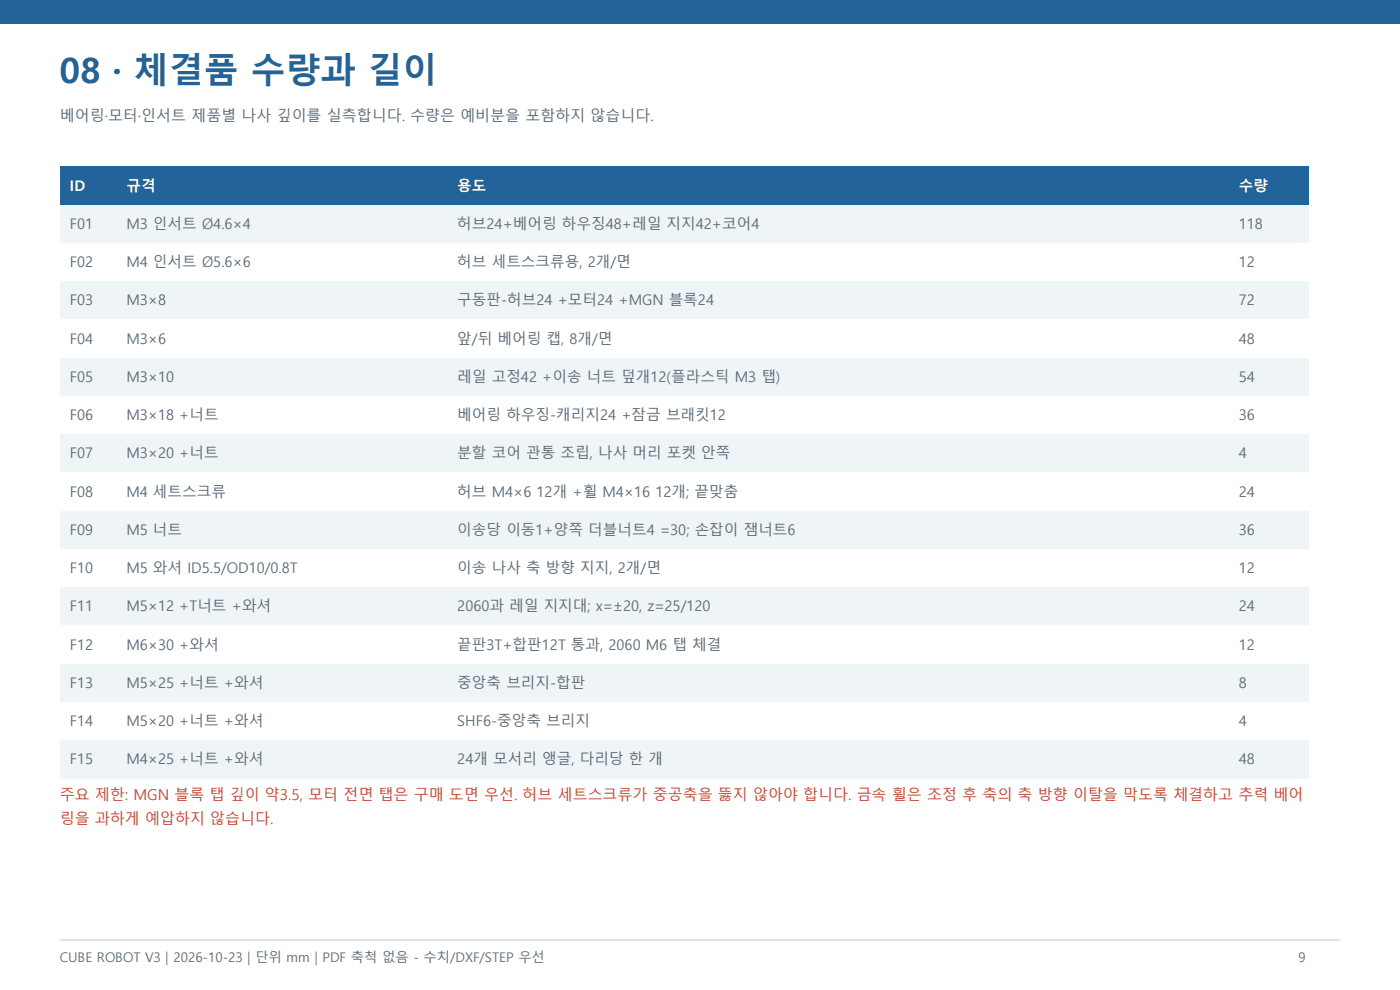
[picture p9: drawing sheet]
<svg xmlns="http://www.w3.org/2000/svg" width="297mm" height="210mm" viewBox="0 0 297 210" stroke-linecap="round" stroke-linejoin="round" font-family="sans-serif">
<defs><g id="words">
<text font-size="7.4" fill="#22639a" x="12.7" y="17.6">08 · 체결품 수량과 길이</text>
<text font-size="3.2" fill="#5c6a76" x="12.7" y="25.8">베어링·모터·인서트 제품별 나사 깊이를 실측합니다. 수량은 예비분을 포함하지 않습니다.</text>
<g font-size="3.2" fill="#c34a35">
<text x="12.7" y="169.8">주요 제한: MGN 블록 탭 깊이 약3.5, 모터 전면 탭은 구매 도면 우선. 허브 세트스크류가 중공축을 뚫지 않아야 합니다. 금속 휠은 조정 후 축의 축 방향 이탈을 막도록 체결하고 추력 베어</text>
<text x="12.7" y="174.7">링을 과하게 예압하지 않습니다.</text>
</g>
<g font-size="3.1" fill="#fff">
<text x="14.8" y="40.5">ID</text>
<text x="26.8" y="40.5">규격</text>
<text x="97" y="40.5">용도</text>
<text x="262.8" y="40.5">수량</text>
</g>
<g font-size="3.1" fill="#5c6a76">
<text x="14.8" y="48.6">F01</text>
<text x="26.8" y="48.6">M3 인서트 Ø4.6×4</text>
<text x="97" y="48.6">허브24+베어링 하우징48+레일 지지42+코어4</text>
<text x="262.8" y="48.6">118</text>
<text x="14.8" y="56.7">F02</text>
<text x="26.8" y="56.7">M4 인서트 Ø5.6×6</text>
<text x="97" y="56.7">허브 세트스크류용, 2개/면</text>
<text x="262.8" y="56.7">12</text>
<text x="14.8" y="64.8">F03</text>
<text x="26.8" y="64.8">M3×8</text>
<text x="97" y="64.8">구동판-허브24 +모터24 +MGN 블록24</text>
<text x="262.8" y="64.8">72</text>
<text x="14.8" y="72.9">F04</text>
<text x="26.8" y="72.9">M3×6</text>
<text x="97" y="72.9">앞/뒤 베어링 캡, 8개/면</text>
<text x="262.8" y="72.9">48</text>
<text x="14.8" y="81">F05</text>
<text x="26.8" y="81">M3×10</text>
<text x="97" y="81">레일 고정42 +이송 너트 덮개12(플라스틱 M3 탭)</text>
<text x="262.8" y="81">54</text>
<text x="14.8" y="89.1">F06</text>
<text x="26.8" y="89.1">M3×18 +너트</text>
<text x="97" y="89.1">베어링 하우징-캐리지24 +잠금 브래킷12</text>
<text x="262.8" y="89.1">36</text>
<text x="14.8" y="97.3">F07</text>
<text x="26.8" y="97.3">M3×20 +너트</text>
<text x="97" y="97.3">분할 코어 관통 조립, 나사 머리 포켓 안쪽</text>
<text x="262.8" y="97.3">4</text>
<text x="14.8" y="105.4">F08</text>
<text x="26.8" y="105.4">M4 세트스크류</text>
<text x="97" y="105.4">허브 M4×6 12개 +휠 M4×16 12개; 끝맞춤</text>
<text x="262.8" y="105.4">24</text>
<text x="14.8" y="113.5">F09</text>
<text x="26.8" y="113.5">M5 너트</text>
<text x="97" y="113.5">이송당 이동1+양쪽 더블너트4 =30; 손잡이 잼너트6</text>
<text x="262.8" y="113.5">36</text>
<text x="14.8" y="121.6">F10</text>
<text x="26.8" y="121.6">M5 와셔 ID5.5/OD10/0.8T</text>
<text x="97" y="121.6">이송 나사 축 방향 지지, 2개/면</text>
<text x="262.8" y="121.6">12</text>
<text x="14.8" y="129.7">F11</text>
<text x="26.8" y="129.7">M5×12 +T너트 +와셔</text>
<text x="97" y="129.7">2060과 레일 지지대; x=±20, z=25/120</text>
<text x="262.8" y="129.7">24</text>
<text x="14.8" y="137.8">F12</text>
<text x="26.8" y="137.8">M6×30 +와셔</text>
<text x="97" y="137.8">끝판3T+합판12T 통과, 2060 M6 탭 체결</text>
<text x="262.8" y="137.8">12</text>
<text x="14.8" y="145.9">F13</text>
<text x="26.8" y="145.9">M5×25 +너트 +와셔</text>
<text x="97" y="145.9">중앙축 브리지-합판</text>
<text x="262.8" y="145.9">8</text>
<text x="14.8" y="154">F14</text>
<text x="26.8" y="154">M5×20 +너트 +와셔</text>
<text x="97" y="154">SHF6-중앙축 브리지</text>
<text x="262.8" y="154">4</text>
<text x="14.8" y="162.2">F15</text>
<text x="26.8" y="162.2">M4×25 +너트 +와셔</text>
<text x="97" y="162.2">24개 모서리 앵글, 다리당 한 개</text>
<text x="262.8" y="162.2">48</text>
</g>
<g font-size="2.8" fill="#5c6a76">
<text x="12.7" y="204">CUBE ROBOT V3 | 2026-10-23 | 단위 mm | PDF 축척 없음 - 수치/DXF/STEP 우선</text>
<text x="275.5" y="204">9</text>
</g>
</g></defs>
<path d="M0 0h297v4.9h-297z" fill-rule="evenodd" fill="#22639a"/>
<path d="M12.7 199.4h271.6" fill="none" stroke="#d8dfe5" stroke-width=".35"/>
<path d="M12.7 35.4h264.9v8.1h-264.9z" fill-rule="evenodd" fill="#22639a"/>
<path d="M12.7 43.5h264.9v8.1h-264.9z" fill-rule="evenodd" fill="#eff4f7"/>
<path d="M12.7 51.6h264.9v8.1h-264.9z" fill-rule="evenodd" fill="#fff"/>
<path d="M12.7 59.7h264.9v8.1h-264.9z" fill-rule="evenodd" fill="#eff4f7"/>
<path d="M12.7 67.8h264.9v8.1h-264.9z" fill-rule="evenodd" fill="#fff"/>
<path d="M12.7 75.9h264.9v8.2h-264.9z" fill-rule="evenodd" fill="#eff4f7"/>
<path d="M12.7 84.1h264.9v8.1h-264.9z" fill-rule="evenodd" fill="#fff"/>
<path d="M12.7 92.2h264.9v8.1h-264.9z" fill-rule="evenodd" fill="#eff4f7"/>
<path d="M12.7 100.3h264.9v8.1h-264.9z" fill-rule="evenodd" fill="#fff"/>
<path d="M12.7 108.4h264.9v8.1h-264.9z" fill-rule="evenodd" fill="#eff4f7"/>
<path d="M12.7 116.5h264.9v8.1h-264.9z" fill-rule="evenodd" fill="#fff"/>
<path d="M12.7 124.6h264.9v8.1h-264.9z" fill-rule="evenodd" fill="#eff4f7"/>
<path d="M12.7 132.7h264.9v8.2h-264.9z" fill-rule="evenodd" fill="#fff"/>
<path d="M12.7 140.9h264.9v8.1h-264.9z" fill-rule="evenodd" fill="#eff4f7"/>
<path d="M12.7 149h264.9v8.1h-264.9z" fill-rule="evenodd" fill="#fff"/>
<path d="M12.7 157.1h264.9v8.1h-264.9z" fill-rule="evenodd" fill="#eff4f7"/>
<use href="#words"/>
</svg>
